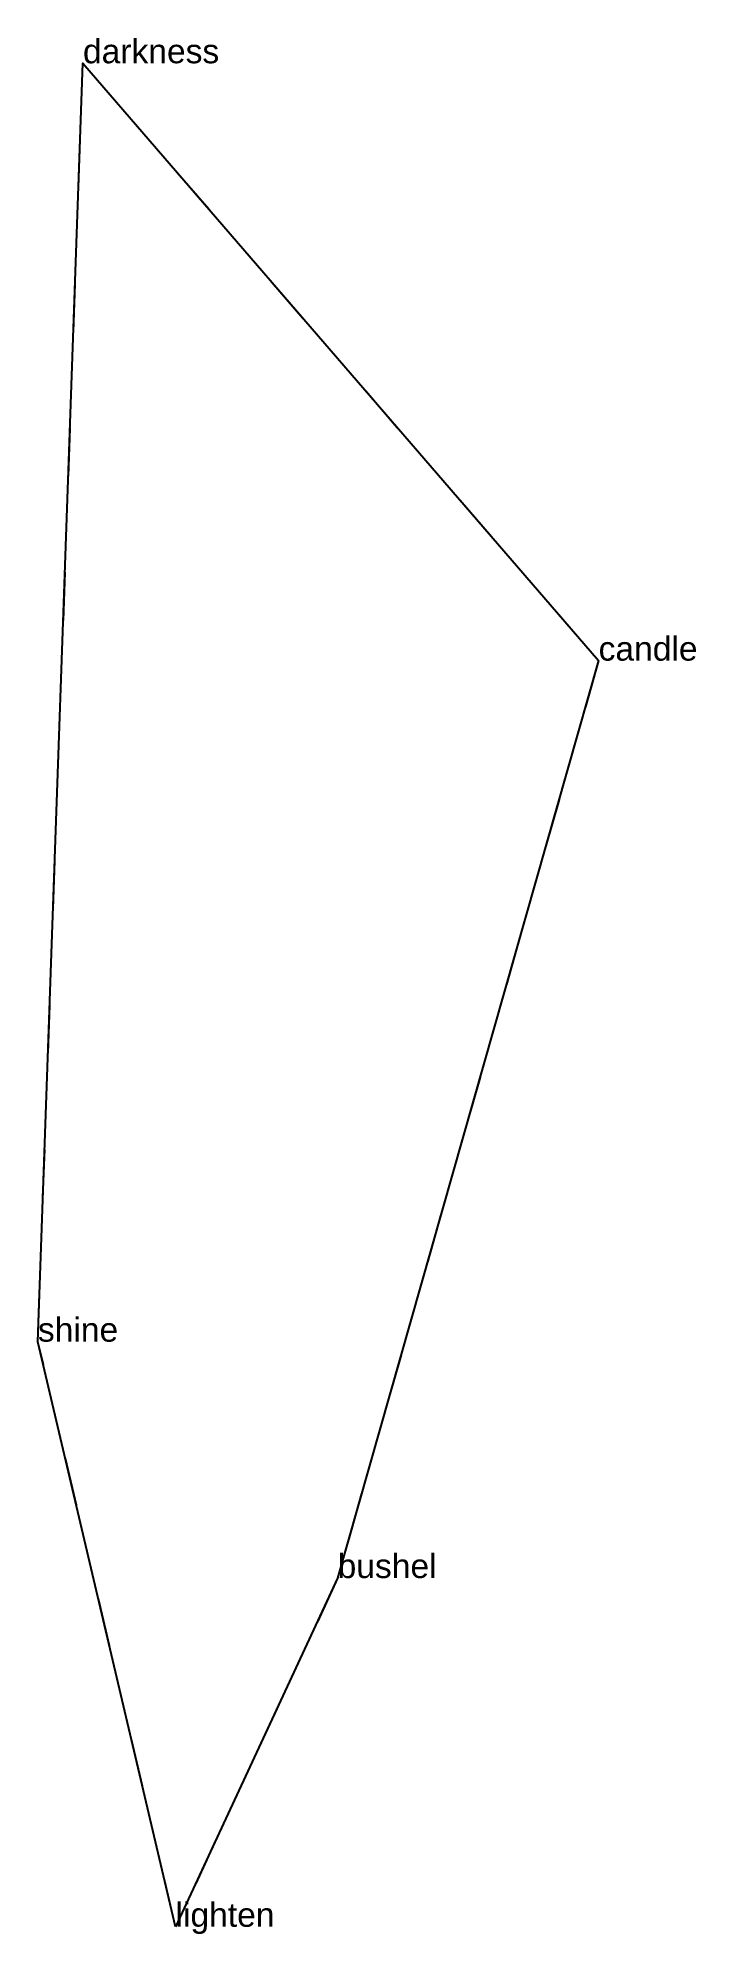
# Model space of a CAD drawing. Extents: x 0.14 to 1.5, y -4.16 to -0.22.
import ezdxf

# ---------------------------------------------------------------- set-up
doc = ezdxf.new("R2010")
doc.units = 0
doc.linetypes.add('DOT', pattern=[0.2, 0, -0.2])
doc.layers.add('TEXT', color=1, linetype='CONTINUOUS')
doc.styles.get("Standard").update_dxf_attribs({"font": 'arial.ttf'})

msp = doc.modelspace()

# ---------------------------------------------------------------- linework, layer by layer
at = {"layer": 'INTERNAL', "linetype": 'DOT'}
msp.add_polyline3d([(0.1351, -2.9272, 0), (0.2288, -0.2703, 0), (1.3012, -1.5118, 0), (0.7584, -3.4184, 0), (0.4213, -4.1432, 0), (0.1351, -2.9272, 0)], close=True, dxfattribs=at)
at = {"layer": 'OUTLINE', "linetype": 'CONTINUOUS'}
msp.add_polyline3d([(0.4213, -4.1432, 0), (0.1351, -2.9272, 0), (0.2288, -0.2703, 0), (1.3012, -1.5118, 0), (0.7584, -3.4184, 0), (0.4213, -4.1432, 0)], close=True, dxfattribs=at)

# ---------------------------------------------------------------- texts
at = {"layer": 'TEXT'}
for s, p in [('darkness', (0.2288, -0.2703)), ('candle', (1.3012, -1.5118)), ('shine', (0.1351, -2.9272)), ('bushel', (0.7584, -3.4184)), ('lighten', (0.4213, -4.1432))]:
    msp.add_text(s, height=0.05, dxfattribs=at).set_placement(p)

doc.saveas('drawing.dxf')
